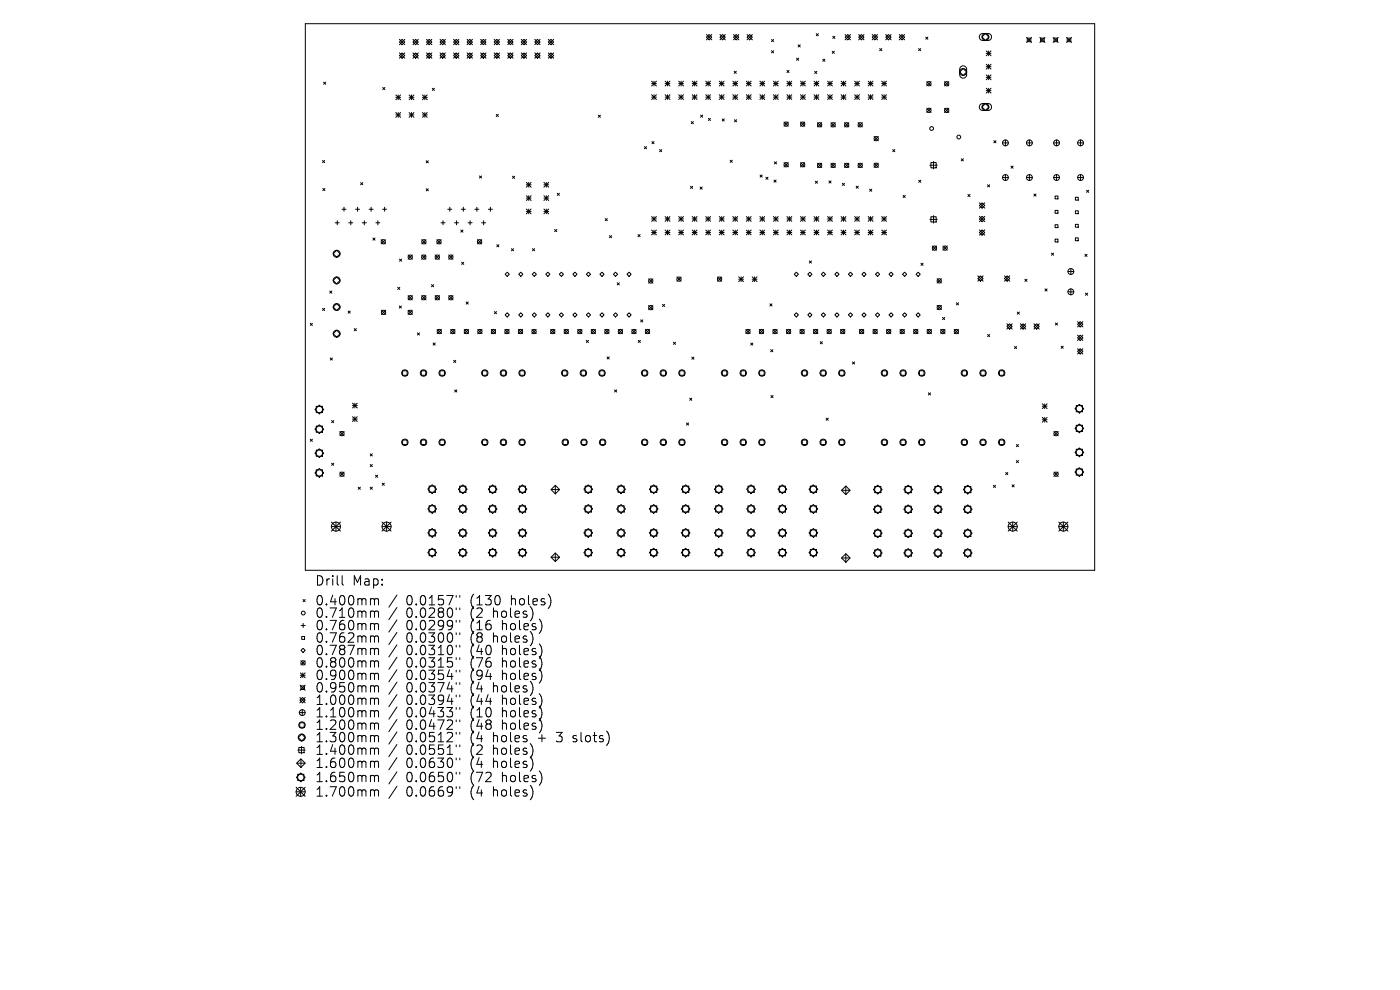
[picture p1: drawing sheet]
<svg xmlns="http://www.w3.org/2000/svg" width="297mm" height="210mm" viewBox="0 0 297 210" stroke-linecap="round" stroke-linejoin="round" font-family="sans-serif">
<defs><g id="words">
<g font-size="2.8">
<text x="66.7" y="124.5">Drill</text>
<text x="74.8" y="124.5">Map:</text>
<text x="66.7" y="128.7">0.400mm</text>
<text x="66.7" y="131.3">0.710mm</text>
<text x="86.2" y="128.7">0.0157&quot;</text>
<text x="86.2" y="131.3">0.0280&quot;</text>
<text x="99.9" y="128.7">(130</text>
<text x="99.9" y="131.3">(2</text>
<text x="104.9" y="131.3">holes)</text>
<text x="108.7" y="128.7">holes)</text>
<text x="66.7" y="134">0.760mm</text>
<text x="66.7" y="136.6">0.762mm</text>
<text x="86.2" y="134">0.0299&quot;</text>
<text x="86.2" y="136.6">0.0300&quot;</text>
<text x="99.9" y="134">(16</text>
<text x="99.9" y="136.6">(8</text>
<text x="104.9" y="136.6">holes)</text>
<text x="106.8" y="134">holes)</text>
<text x="66.7" y="139.3">0.787mm</text>
<text x="66.7" y="141.9">0.800mm</text>
<text x="86.2" y="139.3">0.0310&quot;</text>
<text x="86.2" y="141.9">0.0315&quot;</text>
<text x="99.9" y="139.3">(40</text>
<text x="99.9" y="141.9">(76</text>
<text x="106.8" y="139.3">holes)</text>
<text x="106.8" y="141.9">holes)</text>
<text x="66.7" y="144.5">0.900mm</text>
<text x="66.7" y="147.2">0.950mm</text>
<text x="66.7" y="149.8">1.000mm</text>
<text x="86.2" y="144.5">0.0354&quot;</text>
<text x="86.2" y="147.2">0.0374&quot;</text>
<text x="86.2" y="149.8">0.0394&quot;</text>
<text x="99.9" y="144.5">(94</text>
<text x="99.9" y="147.2">(4</text>
<text x="99.9" y="149.8">(44</text>
<text x="104.9" y="147.2">holes)</text>
<text x="106.8" y="144.5">holes)</text>
<text x="106.8" y="149.8">holes)</text>
<text x="66.7" y="152.5">1.100mm</text>
<text x="66.7" y="155.1">1.200mm</text>
<text x="86.2" y="152.5">0.0433&quot;</text>
<text x="86.2" y="155.1">0.0472&quot;</text>
<text x="99.9" y="152.5">(10</text>
<text x="99.9" y="155.1">(48</text>
<text x="106.8" y="152.5">holes)</text>
<text x="106.8" y="155.1">holes)</text>
<text x="66.7" y="157.7">1.300mm</text>
<text x="66.7" y="160.4">1.400mm</text>
<text x="86.2" y="157.7">0.0512&quot;</text>
<text x="86.2" y="160.4">0.0551&quot;</text>
<text x="99.9" y="157.7">(4</text>
<text x="99.9" y="160.4">(2</text>
<text x="104.9" y="157.7">holes</text>
<text x="104.9" y="160.4">holes)</text>
<text x="114.6" y="157.7">+</text>
<text x="118.8" y="157.7">3</text>
<text x="122.4" y="157.7">slots)</text>
<text x="66.7" y="163.2">1.600mm</text>
<text x="66.7" y="166.2">1.650mm</text>
<text x="86.2" y="163.2">0.0630&quot;</text>
<text x="86.2" y="166.2">0.0650&quot;</text>
<text x="99.9" y="163.2">(4</text>
<text x="99.9" y="166.2">(72</text>
<text x="104.9" y="163.2">holes)</text>
<text x="106.8" y="166.2">holes)</text>
<text x="66.7" y="169.3">1.700mm</text>
<text x="86.2" y="169.3">0.0669&quot;</text>
<text x="99.9" y="169.3">(4</text>
<text x="104.9" y="169.3">holes)</text>
</g>
</g></defs>
<g fill="none" stroke="#000" stroke-width=".21">
<path d="M64.8 5h167.4v116h-167.4zM68.7 17.4l.4 .5M69.1 17.4l-.4 .5M81.2 18.6l.5 .4M81.7 18.6l-.5 .4M84.7 8.9l.6-.6 .6 .6-.6 .6zM84.7 11.8l.6-.6 .6 .6-.6 .6zM84.7 8.3l1.2 1.2M84.7 11.2l1.2 1.2M85.9 8.3l-1.2 1.2M85.9 11.2l-1.2 1.2M87.6 8.9l.6-.6 .5 .6-.5 .6z"/>
<path d="M87.6 11.8l.6-.6 .5 .6-.5 .6zM87.6 11.2l1.1 1.2M87.6 8.3l1.1 1.2M88.7 8.3l-1.1 1.2M88.7 11.2l-1.1 1.2M90.5 8.9l.5-.6 .6 .6-.6 .6zM90.5 11.8l.5-.6 .6 .6-.6 .6zM90.5 11.2l1.1 1.2M90.5 8.3l1.1 1.2M91.6 8.3l-1.1 1.2M91.6 11.2l-1.1 1.2M91.7 18.7l.5 .5"/>
<path d="M92.2 18.7l-.5 .5M93.4 8.9l.5-.6 .6 .6-.6 .6zM93.4 11.8l.5-.6 .6 .6-.6 .6zM93.4 11.2l1.1 1.2M93.4 8.3l1.1 1.2M94.5 8.3l-1.1 1.2M94.5 11.2l-1.1 1.2M96.2 8.9l.6-.6 .6 .6-.6 .6zM96.2 11.8l.6-.6 .6 .6-.6 .6zM96.2 11.2l1.2 1.2M96.2 8.3l1.2 1.2M97.4 8.3l-1.2 1.2"/>
<path d="M97.4 11.2l-1.2 1.2M99.1 8.9l.6-.6 .5 .6-.5 .6zM99.1 11.8l.6-.6 .5 .6-.5 .6zM99.1 8.3l1.1 1.2M99.1 11.2l1.1 1.2M100.2 8.3l-1.1 1.2M100.2 11.2l-1.1 1.2M102 8.9l.5-.6 .6 .6-.6 .6zM102 11.8l.5-.6 .6 .6-.6 .6zM102 11.2l1.1 1.2M102 8.3l1.1 1.2M103.1 8.3l-1.1 1.2"/>
<path d="M103.1 11.2l-1.1 1.2M104.8 8.9l.6-.6 .6 .6-.6 .6zM104.8 11.8l.6-.6 .6 .6-.6 .6zM104.8 11.2l1.2 1.2M104.8 8.3l1.2 1.2M106 8.3l-1.2 1.2M106 11.2l-1.2 1.2M107.7 8.9l.6-.6 .5 .6-.5 .6zM107.7 11.8l.6-.6 .5 .6-.5 .6zM107.7 11.2l1.1 1.2M107.7 8.3l1.1 1.2M108.8 8.3l-1.1 1.2"/>
<path d="M108.8 11.2l-1.1 1.2M110.6 8.9l.5-.6 .6 .6-.6 .6zM110.6 11.8l.5-.6 .6 .6-.6 .6zM110.6 8.3l1.1 1.2M110.6 11.2l1.1 1.2M111.7 8.3l-1.1 1.2M111.7 11.2l-1.1 1.2M113.5 8.9l.5-.6 .6 .6-.6 .6zM113.5 11.8l.5-.6 .6 .6-.6 .6zM113.5 11.2l1.1 1.2M113.5 8.3l1.1 1.2M114.6 8.3l-1.1 1.2"/>
<path d="M114.6 11.2l-1.1 1.2M116.3 8.9l.6-.6 .6 .6-.6 .6zM116.3 11.8l.6-.6 .6 .6-.6 .6zM116.3 11.2l1.2 1.2M116.3 8.3l1.2 1.2M117.5 8.3l-1.2 1.2M117.5 11.2l-1.2 1.2M138.2 17.2l1.1 1M138.2 17.7h1.1M138.7 17.2v1M139.3 17.2l-1.1 1M141.1 17.7h1"/>
<path d="M141.1 17.2l1 1M141.6 17.2v1M142.1 17.2l-1 1M144 17.7h1M144 17.2l1 1M144.5 17.2v1M145 17.2l-1 1M146.9 17.7h1M146.9 17.2l1 1M147.4 17.2v1M147.9 17.2l-1 1M149.7 17.2l1 1"/>
<path d="M149.7 17.7h1M149.9 7.9l.5-.6 .6 .6-.6 .6zM149.9 7.3l1.1 1.2M150.2 17.2v1M150.7 17.2l-1 1M151 7.3l-1.1 1.2M152.6 17.7h1M152.6 17.2l1 1M152.7 7.9l.6-.6 .6 .6-.6 .6zM152.7 7.3l1.2 1.2M153.1 17.2v1M153.6 17.2l-1 1"/>
<path d="M153.9 7.3l-1.2 1.2M155.5 17.7h1M155.5 17.2l1 1M155.6 7.9l.6-.6 .5 .6-.5 .6zM155.6 7.3l1.1 1.2M155.8 15.1l.4 .5M156 17.2v1M156.2 15.1l-.4 .5M156.5 17.2l-1 1M156.7 7.3l-1.1 1.2M158.3 17.7h1.1M158.3 17.2l1.1 1"/>
<path d="M158.5 7.9l.5-.6 .6 .6-.6 .6zM158.5 7.3l1.1 1.2M158.8 17.2v1M159.4 17.2l-1.1 1M159.6 7.3l-1.1 1.2M161.2 17.7h1M161.2 17.2l1 1M161.7 17.2v1M162.2 17.2l-1 1M163.7 8.4l.4 .4M163.7 10.8l.4 .4M164.1 17.7h1"/>
<path d="M164.1 17.2l1 1M164.1 8.4l-.4 .4M164.1 10.8l-.4 .4M164.6 17.2v1M165.1 17.2l-1 1M166.9 14.9l.5 .5M167 17.7h1M167 17.2l1 1M167.4 14.9l-.5 .5M167.5 17.2v1M168 17.2l-1 1M169 12.3l.4 .5"/>
<path d="M169.3 9.5l.5 .5M169.4 12.3l-.4 .5M169.8 9.5l-.5 .5M169.8 17.7h1M169.8 17.2l1 1M170.3 17.2v1M170.8 17.2l-1 1M172.7 17.7h1M172.7 17.2l1 1M172.8 15.1l.5 .5M173.2 7.1l.4 .5M173.2 17.2v1"/>
<path d="M173.3 15.1l-.5 .5M173.6 7.1l-.4 .5M173.7 17.2l-1 1M174.5 12.6l.5 .4M175 12.6l-.5 .4M175.6 17.7h1M175.6 17.2l1 1M176.1 17.2v1M176.6 10.9l.4 .4M176.6 17.2l-1 1M176.7 7.7l.4 .5M177 10.9l-.4 .4"/>
<path d="M177.1 7.7l-.4 .5M178.4 17.7h1.1M178.4 17.2l1.1 1M178.9 17.2v1M179.3 7.9l.6-.6 .5 .6-.5 .6zM179.3 7.3l1.1 1.2M179.5 17.2l-1.1 1M180.4 7.3l-1.1 1.2M181.3 17.7h1M181.3 17.2l1 1M181.8 17.2v1M182.2 7.9l.5-.6 .6 .6-.6 .6z"/>
<path d="M182.2 7.3l1.1 1.2M182.3 17.2l-1 1M183.3 7.3l-1.1 1.2M184.2 17.7h1M184.2 17.2l1 1M184.7 17.2v1M185 7.9l.6-.6 .6 .6-.6 .6zM185 7.3l1.2 1.2M185.2 17.2l-1 1M186.2 7.3l-1.2 1.2M186.6 10.3l.5 .5M187.1 17.7h1"/>
<path d="M187.1 17.2l1 1M187.1 10.3l-.5 .5M187.6 17.2v1M187.9 7.9l.6-.6 .5 .6-.5 .6zM187.9 7.3l1.1 1.2M188.1 17.2l-1 1M189 7.3l-1.1 1.2M190.8 7.9l.5-.6 .6 .6-.6 .6zM190.8 7.3l1.1 1.2M191.9 7.3l-1.1 1.2M194.9 10.3l.4 .5M195.3 10.3l-.4 .5"/>
<path d="M196.4 7.9l.4 .4M196.6 17.3l.9 .9M196.8 7.9l-.4 .4M197.5 17.3l-.9 .9M200.4 17.3l.9 .9M201.3 17.3l-.9 .9M203.8 14.2a.73 .73 0 0 1 .8-.2 .73 .73 0 0 1 .5 .7v1.1a.73 .73 0 0 1-.8 .8 .73 .73 0 0 1-.7-.8v-1.2zM204.3 14.5l.8 .8-.8 .7-.7-.7zM208 7.3l.4-.2h1.2a.73 .73 0 0 1 .8 .7 .73 .73 0 0 1-.8 .8h-1.1a.73 .73 0 0 1-.7-.5 .73 .73 0 0 1 .2-.8zM208.3 7.8l.8-.7 .7 .7-.7 .8zM209.2 10.8l1 1M209.2 11.3h1"/>
<path d="M209.2 13.6l1 1.1M209.2 14.1h1M209.2 15.9l1 1M209.2 16.4h1M209.2 18.7l1 1M209.2 19.2h1M209.7 10.8v1M209.7 13.6v1.1M209.7 15.9v1M209.7 18.7v1M210.2 18.7l-1 1M210.2 10.8l-1 1"/>
<path d="M210.2 13.6l-1 1.1M210.2 15.9l-1 1M217.8 7.9l1 1.1M217.9 8.1h.8v.7h-.8zM218.8 7.9l-1 1.1M220.6 7.9l1.1 1.1M220.8 8.1h.7v.7h-.7zM221.7 7.9l-1.1 1.1M223.4 7.9l1.1 1.1M223.6 8.1h.7v.7h-.7zM224.5 7.9l-1.1 1.1M226.2 7.9l1.1 1.1"/>
<path d="M226.4 8.1h.8v.7h-.8zM227.3 7.9l-1.1 1.1M68.4 34l.5 .5M68.5 40l.4 .4M68.9 34l-.5 .5M68.9 40l-.4 .4M76.5 38.7l.5 .5M77 38.7l-.5 .5M84 20.1l1 1.1M84 20.6h1M84 23.9l1 1M84 24.4h1"/>
<path d="M84.5 20.1v1.1M84.5 23.9v1M85 20.1l-1 1.1M85 23.9l-1 1M86.8 20.6h1M86.8 24.4h1M86.8 20.1l1 1.1M86.8 23.9l1 1M87.3 20.1v1.1M87.3 23.9v1M87.8 20.1l-1 1.1M87.8 23.9l-1 1"/>
<path d="M89.6 20.6h1M89.6 24.4h1M89.6 20.1l1 1.1M89.6 23.9l1 1M90.1 20.1v1.1M90.1 23.9v1M90.4 34.1l.5 .5M90.6 20.1l-1 1.1M90.6 23.9l-1 1M90.9 34.1l-.5 .5M101.7 37.3l.5 .5M102.2 37.3l-.5 .5"/>
<path d="M105.3 24.3l.4 .4M105.7 24.3l-.4 .4M108.7 37.4l.5 .4M109.2 37.4l-.5 .4M111.7 38.7l1 1M111.7 39.2h1M112.2 38.7v1M112.7 38.7l-1 1M115.4 39.2h1M115.4 38.7l1 1M115.9 38.7v1M116.4 38.7l-1 1"/>
<path d="M126.9 24.4l.5 .5M127.4 24.4l-.5 .5M136.7 31.1l.5 .5M137.2 31.1l-.5 .5M138.2 20.1l1.1 1M138.2 20.6h1.1M138.3 30l.5 .5M138.7 20.1v1M138.8 30l-.5 .5M139.3 20.1l-1.1 1M139.9 31.7l.5 .5M140.4 31.7l-.5 .5"/>
<path d="M141.1 20.6h1M141.1 20.1l1 1M141.6 20.1v1M142.1 20.1l-1 1M144 20.6h1M144 20.1l1 1M144.5 20.1v1M145 20.1l-1 1M146.5 39.5l.4 .5M146.7 25.8l.4 .4M146.9 20.6h1M146.9 20.1l1 1"/>
<path d="M146.9 39.5l-.4 .5M147.1 25.8l-.4 .4M147.4 20.1v1M147.9 20.1l-1 1M148.5 39.7l.5 .4M148.6 24.4l.5 .5M149 39.7l-.5 .4M149.1 24.4l-.5 .5M149.7 20.6h1M149.7 20.1l1 1M150.2 20.1v1M150.3 25.1l.4 .5"/>
<path d="M150.7 25.1l-.4 .5M150.7 20.1l-1 1M152.6 20.1l1 1M152.6 20.6h1M153.1 20.1v1M153.2 25.2l.5 .5M153.6 20.1l-1 1M153.7 25.2l-.5 .5M154.9 34l.5 .4M155.4 34l-.5 .4M155.5 20.6h1M155.5 20.1l1 1"/>
<path d="M155.8 25.4l.5 .4M156 20.1v1M156.3 25.4l-.5 .4M156.5 20.1l-1 1M158.3 20.6h1.1M158.3 20.1l1.1 1M158.8 20.1v1M159.4 20.1l-1.1 1M161.2 20.6h1M161.2 20.1l1 1M161.2 37.1l.5 .5M161.7 37.1l-.5 .5"/>
<path d="M161.7 20.1v1M162.2 20.1l-1 1M162.5 37.6l.4 .4M162.9 37.6l-.4 .4M164.1 20.6h1M164.1 20.1l1 1M164.2 38.2l.4 .4M164.3 34.3l.4 .5M164.6 20.1v1M164.6 38.2l-.4 .4M164.7 34.3l-.4 .5M165.1 20.1l-1 1"/>
<path d="M166.3 25.9l.9 .9M166.3 34.5l.9 .9M167 20.6h1M167 20.1l1 1M167.2 25.9l-.9 .9M167.2 34.5l-.9 .9M167.5 20.1v1M168 20.1l-1 1M169.8 20.6h1M169.8 20.1l1 1M169.8 25.9l.9 .9M169.8 34.5l.9 .9"/>
<path d="M170.3 20.1v1M170.7 25.9l-.9 .9M170.7 34.5l-.9 .9M170.8 20.1l-1 1M172.7 20.6h1M172.7 20.1l1 1M173 38.4l.4 .5M173.2 20.1v1M173.4 26l.9 .9M173.4 34.6l.9 .9M173.4 38.4l-.4 .5M173.7 20.1l-1 1"/>
<path d="M174.3 26l-.9 .9M174.3 34.6l-.9 .9M175.6 20.6h1M175.6 20.1l1 1M175.9 38.4l.4 .4M176.1 20.1v1M176.3 26l.9 .9M176.3 34.6l.9 .9M176.3 38.4l-.4 .4M176.6 20.1l-1 1M177.2 34.6l-.9 .9M177.2 26l-.9 .9"/>
<path d="M178.4 20.6h1.1M178.4 20.1l1.1 1M178.7 38.9l.5 .4M178.9 20.1v1M179.2 38.9l-.5 .4M179.2 26l.9 .9M179.2 34.6l.9 .9M179.5 20.1l-1.1 1M180.1 34.6l-.9 .9M180.1 26l-.9 .9M181.3 20.6h1M181.3 20.1l1 1"/>
<path d="M181.6 39.5l.5 .4M181.8 20.1v1M182 26l.9 .9M182 34.6l.9 .9M182.1 39.5l-.5 .4M182.3 20.1l-1 1M182.9 26l-.9 .9M182.9 34.6l-.9 .9M184.2 20.6h1M184.2 20.1l1 1M184.7 20.1v1M185.2 20.1l-1 1"/>
<path d="M185.4 29l.9 .9M185.4 34.6l.9 .9M186.3 29l-.9 .9M186.3 34.6l-.9 .9M187.1 20.6h1M187.1 20.1l1 1M187.6 20.1v1M188.1 20.1l-1 1M189.4 31.7l.4 .5M189.8 31.7l-.4 .5M194.9 38.2l.5 .5M195.4 38.2l-.5 .5"/>
<path d="M196.6 23l.9 .9M197.3 35.1h1.5M197.5 34.5h1.1v1.1h-1.1zM197.5 23l-.9 .9M198 34.3v1.5M200.4 23l.9 .9M201.3 23l-.9 .9M203.9 33.7l.5 .4M204.4 33.7l-.5 .4M208 22.2l.4-.2h1.2a.73 .73 0 0 1 .8 .7 .73 .73 0 0 1-.8 .7h-1.1a.73 .73 0 0 1-.7-.4 .73 .73 0 0 1 .2-.8zM208.3 22.7l.8-.7 .7 .7-.7 .7zM209.5 39.2l.4 .5"/>
<path d="M209.9 39.2l-.4 .5M210.8 29.8l.5 .5M211.3 29.8l-.5 .5M212.7 30.3h1.2M212.7 37.7h1.2M213.3 29.7v1.2M213.3 37v1.3M214.5 35.2l.4 .5M214.9 35.2l-.4 .5M217.8 30.3h1.2M217.8 37.7h1.2M218.4 29.7v1.2"/>
<path d="M218.4 37v1.3M223.5 30.3h1.3M223.5 37.7h1.3M224.1 29.7v1.2M224.1 37v1.3M228.6 30.3h1.3M228.6 37.7h1.3M229.2 29.7v1.2M229.2 37v1.3M70.7 53.8l.7-.7 .8 .7-.8 .8zM70.7 59.5l.7-.8 .8 .8-.8 .7zM71.1 47.3h.9"/>
<path d="M71.5 46.8v.9M72.6 44.4h.8M73 44v.8M74 47.3h.8M74.4 46.8v.9M75.4 44.4h.9M75.9 44v.8M76.9 47.3h.8M77.3 46.8v.9M78.3 44.4h.9M78.7 44v.8M79.1 50.5l.5 .4"/>
<path d="M79.6 50.5l-.5 .4M79.7 47.3h.9M80.2 46.8v.9M80.9 50.8l.9 .9M81.2 44.4h.8M81.6 44v.8M81.8 50.8l-.9 .9M84.8 55l.4 .4M85.2 55l-.4 .4M86.6 54.1l.9 .9M87.5 54.1l-.9 .9M89.5 54.1l.9 .9"/>
<path d="M89.5 50.8l.9 .9M90.4 54.1l-.9 .9M90.4 50.8l-.9 .9M90.4 40l.5 .5M90.9 40l-.5 .5M92.3 54.1l.9 .9M92.7 50.8l.9 .9M93.2 54.1l-.9 .9M93.6 47.3h.8M93.6 50.8l-.9 .9M94 46.8v.9M95 44.4h.8"/>
<path d="M95.2 54.1l.9 .9M95.4 44v.8M96.1 54.1l-.9 .9M96.4 47.3h.9M96.9 46.8v.9M97.8 48.8l.4 .4M97.9 44.4h.8M97.9 55.6l.5 .5M98.2 48.8l-.4 .4M98.3 44v.8M98.4 55.6l-.5 .5M99.3 47.3h.9"/>
<path d="M99.7 46.8v.9M100.7 44.4h.9M101.2 44v.8M101.3 50.8l.9 .9M102.2 47.3h.8M102.2 50.8l-.9 .9M102.6 46.8v.9M103.6 44.4h.9M104 44v.8M105.4 51.9l.4 .5M105.8 51.9l-.4 .5M107.2 58.2l.4-.5 .5 .5-.5 .4z"/>
<path d="M108.5 52.8l.5 .4M109 52.8l-.5 .4M110.5 57.7l.4 .5-.4 .4-.5-.4zM111.7 41.5l1 1M111.7 42h1M111.7 44.3l1 1.1M111.7 44.9h1M112.2 41.5v1M112.2 44.3v1.1M112.7 41.5l-1 1M112.7 44.3l-1 1.1M113 52.8l.4 .4"/>
<path d="M113.4 57.7l.4 .5-.4 .4-.5-.4zM113.4 52.8l-.4 .4M115.4 42h1M115.4 44.9h1M115.4 41.5l1 1M115.4 44.3l1 1.1M115.8 58.2l.4-.5 .5 .5-.5 .4zM115.9 41.5v1M115.9 44.3v1.1M116.4 41.5l-1 1M116.4 44.3l-1 1.1M117.7 48.7l.4 .4"/>
<path d="M118.1 48.7l-.4 .4M118.2 41l.5 .4M118.7 41l-.5 .4M119.1 57.7l.4 .5-.4 .4-.5-.4zM121.5 58.2l.5-.5 .4 .5-.4 .4zM124.8 57.7l.5 .5-.5 .4-.4-.4zM127.7 57.7l.5 .5-.5 .4-.4-.4zM128.4 46.4l.4 .4M128.8 46.4l-.4 .4M129.3 50l.5 .4M129.8 50l-.5 .4M130.1 58.2l.5-.5 .4 .5-.4 .4z"/>
<path d="M130.9 60l.5 .4M131.4 60l-.5 .4M133.5 57.7l.4 .5-.4 .4-.5-.4zM135.3 49.8l.5 .4M135.8 49.8l-.5 .4M137.6 59.2l.9 .9M138.2 45.9l1.1 1.1M138.2 46.4h1.1M138.2 48.8l1.1 1M138.2 49.3h1.1M138.5 59.2l-.9 .9M138.7 45.9v1.1"/>
<path d="M138.7 48.8v1M139.3 45.9l-1.1 1.1M139.3 48.8l-1.1 1M141.1 48.8l1 1M141.1 46.4h1M141.1 49.3h1M141.1 45.9l1 1.1M141.6 45.9v1.1M141.6 48.8v1M142.1 45.9l-1 1.1M142.1 48.8l-1 1M143.6 58.8l.9 .9"/>
<path d="M144 46.4h1M144 49.3h1M144 48.8l1 1M144 45.9l1 1.1M144.5 45.9v1.1M144.5 48.8v1M144.5 58.8l-.9 .9M145 45.9l-1 1.1M145 48.8l-1 1M146.9 46.4h1M146.9 49.3h1M146.9 48.8l1 1"/>
<path d="M146.9 45.9l1 1.1M147.4 45.9v1.1M147.4 48.8v1M147.9 48.8l-1 1M147.9 45.9l-1 1.1M149.7 46.4h1M149.7 49.3h1M149.7 48.8l1 1M149.7 45.9l1 1.1M150.2 45.9v1.1M150.2 48.8v1M150.7 45.9l-1 1.1"/>
<path d="M150.7 48.8l-1 1M152.2 58.8l.9 .9M152.6 46.4h1M152.6 49.3h1M152.6 48.8l1 1M152.6 45.9l1 1.1M153.1 45.9v1.1M153.1 48.8v1M153.1 58.8l-.9 .9M153.6 45.9l-1 1.1M153.6 48.8l-1 1M155.5 46.4h1"/>
<path d="M155.5 49.3h1M155.5 48.8l1 1M155.5 45.9l1 1.1M156 45.9v1.1M156 48.8v1M156.5 48.8l-1 1M156.5 45.9l-1 1.1M156.7 58.7l1 1M156.7 59.2h1M157.2 58.7v1M157.7 58.7l-1 1M158.3 45.9l1.1 1.1"/>
<path d="M158.3 46.4h1.1M158.3 49.3h1.1M158.3 48.8l1.1 1M158.8 45.9v1.1M158.8 48.8v1M159.4 45.9l-1.1 1.1M159.4 48.8l-1.1 1M159.6 59.2h1M159.6 58.7l1 1M160.1 58.7v1M160.6 58.7l-1 1M161.2 48.8l1 1"/>
<path d="M161.2 45.9l1 1.1M161.2 46.4h1M161.2 49.3h1M161.7 45.9v1.1M161.7 48.8v1M162.2 45.9l-1 1.1M162.2 48.8l-1 1M164.1 48.8l1 1M164.1 45.9l1 1.1M164.1 46.4h1M164.1 49.3h1M164.6 45.9v1.1"/>
<path d="M164.6 48.8v1M165.1 45.9l-1 1.1M165.1 48.8l-1 1M167 45.9l1 1.1M167 48.8l1 1M167 46.4h1M167 49.3h1M167.5 45.9v1.1M167.5 48.8v1M168 45.9l-1 1.1M168 48.8l-1 1M168.5 58.2l.4-.5 .5 .5-.5 .4z"/>
<path d="M169.8 48.8l1 1M169.8 45.9l1 1.1M169.8 46.4h1M169.8 49.3h1M170.3 45.9v1.1M170.3 48.8v1M170.8 45.9l-1 1.1M170.8 48.8l-1 1M171.7 55.4l.4 .4M171.8 57.7l.5 .5-.5 .4-.4-.4zM172.1 55.4l-.4 .4M172.7 48.8l1 1"/>
<path d="M172.7 45.9l1 1.1M172.7 46.4h1M172.7 49.3h1M173.2 45.9v1.1M173.2 48.8v1M173.7 45.9l-1 1.1M173.7 48.8l-1 1M174.2 58.2l.5-.5 .4 .5-.4 .4zM175.6 48.8l1 1M175.6 45.9l1 1.1M175.6 46.4h1M175.6 49.3h1"/>
<path d="M176.1 45.9v1.1M176.1 48.8v1M176.6 45.9l-1 1.1M176.6 48.8l-1 1M177.1 58.2l.5-.5 .4 .5-.4 .4zM178.4 48.8l1.1 1M178.4 45.9l1.1 1.1M178.4 46.4h1.1M178.4 49.3h1.1M178.9 45.9v1.1M178.9 48.8v1M179.5 45.9l-1.1 1.1"/>
<path d="M179.5 48.8l-1.1 1M180 58.2l.4-.5 .5 .5-.5 .4zM181.3 48.8l1 1M181.3 46.4h1M181.3 49.3h1M181.3 45.9l1 1.1M181.8 45.9v1.1M181.8 48.8v1M182.3 45.9l-1 1.1M182.3 48.8l-1 1M183.3 57.7l.4 .5-.4 .4-.5-.4zM184.2 46.4h1"/>
<path d="M184.2 49.3h1M184.2 48.8l1 1M184.2 45.9l1 1.1M184.5 40.1l.4 .5M184.7 45.9v1.1M184.7 48.8v1M184.9 40.1l-.4 .5M185.2 45.9l-1 1.1M185.2 48.8l-1 1M185.7 58.2l.5-.5 .4 .5-.4 .4zM187.1 46.4h1M187.1 49.3h1"/>
<path d="M187.1 48.8l1 1M187.1 45.9l1 1.1M187.6 45.9v1.1M187.6 48.8v1M188.1 45.9l-1 1.1M188.1 48.8l-1 1M188.6 58.2l.4-.5 .5 .5-.5 .4zM191.6 41.4l.4 .5M191.9 57.7l.5 .5-.5 .4-.4-.4zM192 41.4l-.4 .5M194.3 58.2l.5-.5 .4 .5-.4 .4zM195.4 55.8l.4 .5"/>
<path d="M195.8 55.8l-.4 .5M197.3 46.5h1.5M197.5 46h1.1v1.1h-1.1zM197.8 52.2l.9 .9M198 45.7v1.6M198.7 52.2l-.9 .9M198.8 59.1l.9 .9M199.7 59.1l-.9 .9M200.1 52.2l.9 .9M201 52.2l-.9 .9M205.3 41.2l.5 .5M205.8 41.2l-.5 .5"/>
<path d="M207.4 59.1l.6-.6 .6 .6-.6 .5zM207.4 58.5l1.2 1.1M207.8 43.6l.5-.6 .6 .6-.6 .6zM207.8 46.5l.5-.6 .6 .6-.6 .5zM207.8 49.3l.5-.5 .6 .5-.6 .6zM207.8 43l1.1 1.2M207.8 45.9l1.1 1.1M207.8 48.8l1.1 1.1M208.6 58.5l-1.2 1.1M208.9 43l-1.1 1.2M208.9 45.9l-1.1 1.1M208.9 48.8l-1.1 1.1"/>
<path d="M213.1 59.1l.6-.6 .5 .6-.5 .5zM213.1 58.5l1.1 1.1M214.2 58.5l-1.1 1.1M217.4 59.2l.5 .5M217.9 59.2l-.5 .5M219.3 41.2l.5 .4M219.8 41.2l-.5 .4M223.1 53.7l.4 .4M223.5 53.7l-.4 .4M223.8 41.6h.6v.6h-.6zM223.8 44.6h.6v.6h-.6zM223.8 47.7h.6v.6h-.6z"/>
<path d="M223.8 50.7h.6v.6h-.6zM226.6 57.6h1.2M227.2 57v1.2M228.1 41.8h.6v.7h-.6zM228.1 44.7h.6v.6h-.6zM228.1 47.6h.6v.6h-.6zM228.1 50.5h.6v.6h-.6zM230.2 53.9l.4 .5M230.5 40.4l.5 .4M230.6 53.9l-.4 .5M231 40.4l-.5 .4M65.8 68.6l.5 .4"/>
<path d="M66.3 68.6l-.5 .4M68.4 65.4l.5 .5M68.9 65.4l-.5 .5M70 61.7l.4 .5M70.1 75.9l.4 .5M70.4 61.7l-.4 .5M70.5 75.9l-.4 .5M71.4 64.4l.8 .7-.8 .8-.7-.8zM71.4 70.1l.8 .7-.8 .7-.7-.7zM73.9 66l.4 .4M74.3 66l-.4 .4M75.2 69.7l.4 .5"/>
<path d="M75.6 69.7l-.4 .5M80.9 65.8l.9 .9M81.8 65.8l-.9 .9M84.4 60.9l.4 .5M84.7 64.9l.5 .5M84.8 60.9l-.4 .5M85.2 64.9l-.5 .5M85.4 78.7h1v.9h-1zM86.6 65.8l.9 .9M86.6 62.7l.9 .9M87.5 65.8l-.9 .9M87.5 62.7l-.9 .9"/>
<path d="M88.5 70.6l.5 .5M89 70.6l-.5 .5M89.4 78.7h.9v.9h-.9zM89.5 62.7l.9 .9M90.4 62.7l-.9 .9M91.5 60.4l.5 .4M91.9 72.8l.4 .4M92 60.4l-.5 .4M92.3 62.7l.9 .9M92.3 72.8l-.4 .4M92.7 69.9l.9 .9M93.2 62.7l-.9 .9"/>
<path d="M93.3 78.7h1v.9h-1zM93.6 69.9l-.9 .9M95.2 62.7l.9 .9M95.6 69.9l.9 .9M96.1 62.7l-.9 .9M96.2 76.4l.5 .5M96.5 69.9l-.9 .9M96.7 76.4l-.5 .5M98.5 69.9l.9 .9M98.9 64.1l.4 .4M99.3 64.1l-.4 .4M99.4 69.9l-.9 .9"/>
<path d="M101.4 69.9l.9 .9M102.3 69.9l-.9 .9M102.4 78.7h.9v.9h-.9zM104.2 69.9l.9 .9M104.9 66.1l.4 .4M105.1 69.9l-.9 .9M105.3 66.1l-.4 .4M106.3 78.7h1v.9h-1zM107.1 69.9l.9 .9M107.2 66.8l.4-.4 .5 .4-.5 .4zM108 69.9l-.9 .9M110 69.9l.9 .9"/>
<path d="M110.3 78.7h.9v.9h-.9zM110.5 66.4l.4 .4-.4 .4-.5-.4zM110.9 69.9l-.9 .9M112.8 69.9l.9 .9M113.4 66.4l.4 .4-.4 .4-.5-.4zM113.7 69.9l-.9 .9M115.8 66.8l.4-.4 .5 .4-.5 .4zM116.8 69.9l.9 .9M117.7 69.9l-.9 .9M119.1 66.4l.4 .4-.4 .4-.5-.4zM119.3 78.7h1v.9h-1zM119.7 69.9l.9 .9"/>
<path d="M120.6 69.9l-.9 .9M121.5 66.8l.5-.4 .4 .4-.4 .4zM122.6 69.9l.9 .9M123.3 78.7h.9v.9h-.9zM123.5 69.9l-.9 .9M124.4 72.2l.4 .5M124.8 72.2l-.4 .5M124.8 66.4l.5 .4-.5 .4-.4-.4zM125.4 69.9l.9 .9M126.3 69.9l-.9 .9M127.2 78.7h1v.9h-1zM127.7 66.4l.5 .4-.5 .4-.4-.4z"/>
<path d="M128.3 69.9l.9 .9M128.8 75.7l.4 .5M129.2 69.9l-.9 .9M129.2 75.7l-.4 .5M130.1 66.8l.5-.4 .4 .4-.4 .4zM131.2 69.9l.9 .9M132.1 69.9l-.9 .9M133.5 66.4l.4 .4-.4 .4-.5-.4zM134 69.9l.9 .9M134.9 69.9l-.9 .9M135.4 72.2l.5 .5M135.9 72.2l-.5 .5"/>
<path d="M135.9 67.8l.5 .5M136.3 78.7h.9v.9h-.9zM136.4 67.8l-.5 .5M136.9 69.9l.9 .9M137.6 64.8l.9 .9M137.8 69.9l-.9 .9M138.5 64.8l-.9 .9M140.2 78.7h1v.9h-1zM140.5 64.6l.5 .4M141 64.6l-.5 .4M142.9 72.6l.4 .4M143.3 72.6l-.4 .4"/>
<path d="M144.2 78.7h1v.9h-1zM146.8 75.8l.4 .4M147.2 75.8l-.4 .4M153.2 78.7h1v.9h-1zM157.2 78.7h1v.9h-1zM158.2 69.9l.9 .9M159.1 69.9l-.9 .9M159.3 72.8l.4 .4M159.7 72.8l-.4 .4M161.1 69.9l.9 .9M161.2 78.7h.9v.9h-.9zM162 69.9l-.9 .9"/>
<path d="M163.3 64.5l.5 .4M163.5 74.2l.4 .4M163.8 64.5l-.5 .4M163.9 74.2l-.4 .4M164 69.9l.9 .9M164.9 69.9l-.9 .9M166.8 69.9l.9 .9M167.7 69.9l-.9 .9M168.5 66.8l.4-.4 .5 .4-.5 .4zM169.7 69.9l.9 .9M170.2 78.7h1v.9h-1zM170.6 69.9l-.9 .9"/>
<path d="M171.8 66.4l.5 .4-.5 .4-.4-.4zM172.6 69.9l.9 .9M173.5 69.9l-.9 .9M174 72.5l.5 .4M174.2 78.7h.9v.9h-.9zM174.2 66.8l.5-.4 .4 .4-.4 .4zM174.5 72.5l-.5 .4M175.5 69.9l.9 .9M176.4 69.9l-.9 .9M177.1 66.8l.5-.4 .4 .4-.4 .4zM178.1 78.7h1v.9h-1zM178.3 69.9l.9 .9"/>
<path d="M179.2 69.9l-.9 .9M180 66.8l.4-.4 .5 .4-.5 .4zM180.9 76.8l.4 .4M181.3 76.8l-.4 .4M182.3 69.9l.9 .9M183.2 69.9l-.9 .9M183.3 66.4l.4 .4-.4 .4-.5-.4zM185.2 69.9l.9 .9M185.7 66.8l.5-.4 .4 .4-.4 .4zM186.1 69.9l-.9 .9M187.2 78.7h.9v.9h-.9zM188.1 69.9l.9 .9"/>
<path d="M188.6 66.8l.4-.4 .5 .4-.5 .4zM189 69.9l-.9 .9M190.9 69.9l1 .9M191.1 78.7h1v.9h-1zM191.9 69.9l-1 .9M191.9 66.4l.5 .4-.5 .4-.4-.4zM193.8 69.9l.9 .9M194.3 66.8l.5-.4 .4 .4-.4 .4zM194.7 69.9l-.9 .9M195.1 78.7h.9v.9h-.9zM196.7 69.9l.9 .9M197.6 69.9l-.9 .9"/>
<path d="M198.8 64.8l.9 .9M199.6 69.9l.9 .9M199.7 64.8l-.9 .9M200 67.3l.4 .5M200.4 67.3l-.4 .5M200.5 69.9l-.9 .9M202.4 69.9l.9 .9M202.9 64.2l.4 .5M203.3 69.9l-.9 .9M203.3 64.2l-.4 .5M204.1 78.7h1v.9h-1zM208.1 78.7h.9v.9h-.9z"/>
<path d="M209.5 71l.5 .4M210 71l-.5 .4M212 78.7h1v.9h-1zM213.6 69.2l.6-.5 .5 .5-.5 .6zM213.6 68.7l1.1 1.1M214.7 68.7l-1.1 1.1M215.2 73.5l.5 .5M215.7 73.5l-.5 .5M215.8 66.2l.5 .4M216.3 66.2l-.5 .4M216.5 68.7l1.1 1.1M217 68.7l.6 .5-.6 .6-.5-.6z"/>
<path d="M217.6 68.7l-1.1 1.1M219.3 68.7l1.2 1.1M219.9 68.7l.6 .5-.6 .6-.6-.6zM220.5 68.7l-1.2 1.1M221.7 61.3l.4 .4M222.1 61.3l-.4 .4M223.9 68.5l.4 .5M224.3 68.5l-.4 .5M225.1 73.4l.5 .5M225.6 73.4l-.5 .5M226.6 61.9h1.2M227.2 61.3v1.2"/>
<path d="M228.6 68.2l1.1 1.2M228.6 74l1.1 1.1M228.6 71.1l1.1 1.1M229.2 68.2l.5 .6-.5 .6-.6-.6zM229.2 71.1l.5 .6-.5 .5-.6-.5zM229.2 74l.5 .5-.5 .6-.6-.6zM229.7 68.2l-1.1 1.2M229.7 71.1l-1.1 1.1M229.7 74l-1.1 1.1M230.3 62.2l.4 .4M230.7 62.2l-.4 .4M65.8 93.2l.5 .4"/>
<path d="M66.3 93.2l-.5 .4M66.8 86.9l.9-1 1 1-1 .9zM66.8 91l.9-.9 1 .9-1 1zM66.8 96.1l.9-.9 1 .9-1 1zM67.1 86.2h1.3v1.3h-1.3zM67.1 90.4h1.3v1.3h-1.3zM67.1 95.5h1.3v1.3h-1.3zM67.1 99.7h1.3v1.3h-1.3zM70.3 89.2l.5 .5M70.3 98.3l.5 .4M70.8 89.2l-.5 .5M70.8 98.3l-.5 .4"/>
<path d="M72.1 91.5l.9 .9M73 91.5l-.9 .9M74.8 85.5l1 1M74.8 86h1M74.8 88.4l1 1M74.8 88.9h1M75.3 85.5v1M75.3 88.4v1M75.8 85.5l-1 1M75.8 88.4l-1 1M78.5 96.3l.5 .4M78.5 98.5l.5 .5"/>
<path d="M79 96.3l-.5 .4M79 98.5l-.5 .5M85.4 93.3h1v1h-1zM89.4 93.3h.9v1h-.9zM93.3 93.3h1v1h-1zM96.5 82.7l.4 .5M96.9 82.7l-.4 .5M102.4 93.3h.9v1h-.9zM106.3 93.3h1v1h-1zM110.3 93.3h.9v1h-.9zM119.5 93.3h.9v1h-.9zM123.4 93.3h1v1h-1z"/>
<path d="M127.4 93.3h.9v1h-.9zM130.4 82.7l.4 .5M130.8 82.7l-.4 .5M136.3 93.3h.9v1h-.9zM140.2 93.3h1v1h-1zM144.2 93.3h1v1h-1zM145.6 89.7l.5 .5M146.1 89.7l-.5 .5M146.3 84.5l.5 .4M146.8 84.5l-.5 .4M153.2 93.3h1v1h-1zM157.2 93.3h1v1h-1z"/>
<path d="M161.2 93.3h.9v1h-.9zM163.6 83.9l.4 .5M164 83.9l-.4 .5M170.2 93.3h1v1h-1zM174.2 93.3h.9v1h-.9zM175.3 88.7l.4 .5M175.7 88.7l-.4 .5M178.1 93.3h1v1h-1zM187.2 93.3h.9v1h-.9zM191.1 93.3h1v1h-1zM195.1 93.3h.9v1h-.9zM197 83.3l.4 .5"/>
<path d="M197.4 83.3l-.4 .5M204.1 93.3h1v1h-1zM208.1 93.3h.9v1h-.9zM212 93.3h1v1h-1zM215.6 94.3l.5 .5M215.6 97.7l.5 .4M216.1 94.3l-.5 .5M216.1 97.7l-.5 .4M221.1 85.7l1 1M221.1 88.5l1 1.1M221.1 86.2h1M221.1 89h1"/>
<path d="M221.6 85.7v1M221.6 88.5v1.1M222.1 85.7l-1 1M222.1 88.5l-1 1.1M223.6 91.5l.9 .9M224.5 91.5l-.9 .9M228.3 86h1.3v1.3h-1.3zM228.3 90.2h1.3v1.3h-1.3zM228.3 95.3h1.3v1.3h-1.3zM228.3 99.5h1.3v1.3h-1.3zM229 85.8l.9 .9-.9 .9-1-.9zM229 89.9l.9 1-.9 .9-1-.9z"/>
<path d="M229 95l.9 1-.9 .9-1-.9zM229 99.2l.9 .9-.9 1-1-1zM66.8 100.3l.9-.9 1 .9-1 .9zM70.3 110.7l1.9 2M70.3 111.7h1.9M71.3 110.7v2M72.1 100.1l.9 .9M72.2 110.7l-1.9 2M73 100.1l-.9 .9M76 103.3l.5 .5M76.5 103.3l-.5 .5M78.5 103.3l.5 .5"/>
<path d="M79 103.3l-.5 .5M79.7 100.8l.4 .5M80.1 100.8l-.4 .5M81.1 111.7h1.9M81.1 110.7l1.9 2M81.1 102.5l.4 .4M81.5 102.5l-.4 .4M82 110.7v2M83 110.7l-1.9 2M90.7 103.8l1-1 .9 1-.9 .9zM90.7 107.9l1-.9 .9 .9-.9 1zM90.7 113l1-.9 .9 .9-.9 1z"/>
<path d="M90.7 117.2l1-.9 .9 .9-.9 .9zM91 103.1h1.3v1.3h-1.3zM91 107.3h1.3v1.3h-1.3zM91 112.4h1.3v1.3h-1.3zM91 116.6h1.3v1.3h-1.3zM97.2 113l1-.9 .9 .9-.9 1zM97.2 117.2l1-.9 .9 .9-.9 1zM97.5 103.1h1.3v1.3h-1.3zM97.5 107.3h1.3v1.3h-1.3zM97.5 112.4h1.3v1.3h-1.3zM97.5 116.6h1.3v1.3h-1.3zM98.2 102.8l.9 1-.9 .9-1-.9z"/>
<path d="M98.2 107l.9 1-.9 .9-1-.9zM103.6 113l.9-.9 .9 .9-.9 1zM103.6 117.2l.9-.9 .9 .9-.9 1zM103.8 103.1h1.4v1.3h-1.4zM103.8 107.3h1.4v1.3h-1.4zM103.8 112.4h1.4v1.3h-1.4zM103.8 116.6h1.4v1.3h-1.4zM104.5 102.8l.9 1-.9 .9-.9-.9zM104.5 107l.9 1-.9 .9-.9-.9zM109.9 113l.9-.9 1 .9-1 1zM109.9 117.2l.9-.9 1 .9-1 1zM110.2 103.1h1.3v1.3h-1.3z"/>
<path d="M110.2 107.3h1.3v1.3h-1.3zM110.2 112.4h1.3v1.3h-1.3zM110.2 116.6h1.3v1.3h-1.3zM110.8 102.8l1 1-1 .9-.9-.9zM110.8 107l1 1-1 .9-.9-.9zM116.9 103.9l.9-1 .9 1-.9 .9zM116.9 118.2l.9-.9 .9 .9-.9 .9zM116.9 103.9h1.8M116.9 118.2h1.8M117.8 102.9v1.9M117.8 117.3v1.8M123.9 103.8l.9-1 .9 1-.9 .9z"/>
<path d="M123.9 108l.9-1 .9 1-.9 .9zM123.9 113l.9-.9 .9 .9-.9 1zM123.9 117.2l.9-.9 .9 .9-.9 1zM124.1 103.1h1.4v1.3h-1.4zM124.1 107.3h1.4v1.3h-1.4zM124.1 112.4h1.4v1.3h-1.4zM124.1 116.6h1.4v1.3h-1.4zM130.8 103.8l1-1 .9 1-.9 .9zM130.8 108l1-1 .9 1-.9 .9zM130.8 113l1-.9 .9 .9-.9 1zM130.8 117.2l1-.9 .9 .9-.9 1zM131.1 103.1h1.3v1.3h-1.3z"/>
<path d="M131.1 107.3h1.3v1.3h-1.3zM131.1 112.4h1.3v1.3h-1.3zM131.1 116.6h1.3v1.3h-1.3zM137.7 103.8l1-1 .9 1-.9 .9zM137.7 108l1-1 .9 1-.9 .9zM137.7 113l1-.9 .9 .9-.9 1zM137.7 117.2l1-.9 .9 .9-.9 1zM138 103.1h1.3v1.3h-1.3zM138 107.3h1.3v1.3h-1.3zM138 112.4h1.3v1.3h-1.3zM138 116.6h1.3v1.3h-1.3zM144.5 103.8l1-1 .9 1-.9 .9z"/>
<path d="M144.5 108l1-1 .9 1-.9 .9zM144.5 113l1-.9 .9 .9-.9 1zM144.5 117.2l1-.9 .9 .9-.9 1zM144.8 103.1h1.3v1.3h-1.3zM144.8 107.3h1.3v1.3h-1.3zM144.8 112.4h1.3v1.3h-1.3zM144.8 116.6h1.3v1.3h-1.3zM151.5 103.8l1-1 .9 1-.9 .9zM151.5 108l1-1 .9 1-.9 .9zM151.5 113l1-.9 .9 .9-.9 1zM151.5 117.2l1-.9 .9 .9-.9 1zM151.8 103.1h1.3v1.3h-1.3z"/>
<path d="M151.8 107.3h1.3v1.3h-1.3zM151.8 112.4h1.3v1.3h-1.3zM151.8 116.6h1.3v1.3h-1.3zM158.4 103.8l.9-1 1 1-1 .9zM158.4 108l.9-1 1 1-1 .9zM158.4 113l.9-.9 1 .9-1 1zM158.4 117.2l.9-.9 1 .9-1 1zM158.7 103.1h1.3v1.3h-1.3zM158.7 107.3h1.3v1.3h-1.3zM158.7 112.4h1.3v1.3h-1.3zM158.7 116.6h1.3v1.3h-1.3zM165 103.8l1-1 .9 1-.9 .9z"/>
<path d="M165 108l1-1 .9 1-.9 .9zM165 113l1-.9 .9 .9-.9 1zM165 117.2l1-.9 .9 .9-.9 1zM165.3 103.1h1.3v1.3h-1.3zM165.3 107.3h1.3v1.3h-1.3zM165.3 112.4h1.3v1.3h-1.3zM165.3 116.6h1.3v1.3h-1.3zM171.6 108l1-1 .9 1-.9 .9zM171.9 103.1h1.3v1.3h-1.3zM171.9 107.3h1.3v1.3h-1.3zM171.9 112.4h1.3v1.3h-1.3zM171.9 116.6h1.3v1.3h-1.3z"/>
<path d="M172.6 102.8l.9 1-.9 .9-1-.9zM172.6 112.1l.9 .9-.9 1-1-1zM172.6 116.3l.9 .9-.9 1-1-1zM178.5 104l.9-.9 .9 .9-.9 .9zM178.5 104h1.8M178.5 118.4h1.8M179.4 117.5l.9 .9-.9 .9-.9-.9zM179.4 103.1v1.8M179.4 117.5v1.8M185.3 108l.9-.9 .9 .9-.9 1zM185.6 103.2h1.3v1.3h-1.3zM185.6 107.4h1.3v1.3h-1.3z"/>
<path d="M185.6 112.5h1.3v1.3h-1.3zM185.6 116.6h1.3v1.4h-1.3zM186.2 102.9l.9 .9-.9 1-.9-1zM186.2 112.2l.9 .9-.9 .9-.9-.9zM186.2 116.4l.9 .9-.9 .9-.9-.9zM191.7 108l1-.9 .9 .9-.9 1zM192 103.2h1.3v1.3h-1.3zM192 107.4h1.3v1.3h-1.3zM192 112.5h1.3v1.3h-1.3zM192 116.6h1.3v1.4h-1.3zM192.7 102.9l.9 .9-.9 1-1-1zM192.7 112.2l.9 .9-.9 .9-1-.9z"/>
<path d="M192.7 116.4l.9 .9-.9 .9-1-.9zM198.1 108l.9-.9 .9 .9-.9 1zM198.3 103.2h1.3v1.3h-1.3zM198.3 107.4h1.3v1.3h-1.3zM198.3 112.5h1.3v1.3h-1.3zM198.3 116.6h1.3v1.4h-1.3zM199 102.9l.9 .9-.9 1-.9-1zM199 112.2l.9 .9-.9 .9-.9-.9zM199 116.4l.9 .9-.9 .9-.9-.9zM204.4 103.8l.9-.9 .9 .9-.9 1zM204.4 108l.9-.9 .9 .9-.9 1zM204.4 113.1l.9-.9 .9 .9-.9 .9z"/>
<path d="M204.4 117.3l.9-.9 .9 .9-.9 .9zM204.6 103.2h1.4v1.3h-1.4zM204.6 107.4h1.4v1.3h-1.4zM204.6 112.5h1.4v1.3h-1.4zM204.6 116.6h1.4v1.4h-1.4zM210.8 102.9l.4 .5M211.2 102.9l-.4 .5M213.4 100.2l.4 .5M213.8 100.2l-.4 .5M213.9 111.7h1.9M213.9 110.7l1.9 2M214.7 102.8l.5 .5"/>
<path d="M214.8 110.7v2M215.2 102.8l-.5 .5M215.8 110.7l-1.9 2M223.6 100.1l.9 .9M224.5 100.1l-.9 .9M224.6 111.7h1.9M224.6 110.7l1.9 2M225.6 110.7v2M226.5 110.7l-1.9 2M63.9 138l.4-.5 .4 .5-.4 .4zM63.9 132.7h.8M64 135h.6v.6h-.6z"/>
<path d="M64.3 127.2l.4 .4M64.3 132.3v.8M64.7 127.2l-.4 .4M72.6 122.1v1.7l.3 .3M78.9 127l.5 .1v.2M78.9 129.6h.3l.2 .3M78.9 132.3h.3l.2 .3M78.9 134.9l.5 .1v.2M78.9 137.5h.3l.2 .3M79.4 127.3l.3-.3 .5 .1 .1 1.2M79.4 127.3v1M79.4 129.9v1.1"/>
<path d="M79.4 132.6v1M79.4 135.2v1M79.4 137.8v1.1M79.4 129.9l.3-.3 .5 .1 .1 1.3M79.4 132.6l.3-.3 .5 .1 .1 1.2M79.4 135.2l.3-.3 .5 .1 .1 1.2M79.4 137.8l.3-.3 .5 .1 .1 1.3M84.2 126.2l-1.7 2.6M84.2 128.9l-1.7 2.5M84.2 131.5l-1.7 2.6M84.2 134.1l-1.7 2.6M84.2 136.8l-1.7 2.6"/>
<path d="M84.2 139.4l-1.7 2.6M96.8 126.3v.4M96.8 129v.3M96.8 131.6v.4M96.8 134.2v.4M96.8 136.9v.4M96.8 139.5v.4M97.5 126.3v.4M97.5 129v.3M97.5 131.6v.4M97.5 134.2v.4M97.5 136.9v.4"/>
<path d="M97.5 139.5v.4M63.2 159.1h1.5M63.3 156.4l.7-.7 .7 .7-.7 .8zM63.4 158.6h1.1v1.1h-1.1zM63.5 151.2h1.2M63.6 153.3h.9v1h-.9zM63.6 148.5l.6-.5 .5 .5-.5 .6zM63.6 148l1.1 1.1M63.7 145.3l1 1.1M63.7 142.7l1 1.1M63.7 143.2h1M63.8 145.5h.8v.8h-.8z"/>
<path d="M63.8 140.2l.9 .9M64 158.3v1.6M64.1 150.5v1.3M64.2 142.7v1.1M64.7 140.2l-.9 .9M64.7 142.7l-1 1.1M64.7 145.3l-1 1.1M64.7 148l-1.1 1.1M78.9 140.2l.5 .1v.2M78.9 142.8h.3l.2 .3M78.9 145.5h.3l.2 .3M78.9 148.1l.5 .1v.2"/>
<path d="M78.9 150.7h.3l.2 .3M78.9 153.4h.3l.2 .3M78.9 156l.5 .1v.2M78.9 158.7h.3l.2 .3M79.4 140.5v1M79.4 143.1v1.1M79.4 145.8v1M79.4 148.4v1M79.4 151v1.1M79.4 153.7v1M79.4 156.3v1.1M79.4 159v1"/>
<path d="M79.4 140.5l.3-.3 .5 .1 .1 1.2M79.4 143.1l.3-.3 .5 .1 .1 1.3M79.4 145.8l.3-.3 .5 .1 .1 1.2M79.4 148.4l.3-.3 .5 .1 .1 1.2M79.4 151l.3-.3 .5 .1 .1 1.3M79.4 153.7l.3-.3 .5 .1 .1 1.2M79.4 156.3l.3-.3 .5 .1 .1 1.3M79.4 159l.3-.3 .5 .1 .1 1.2M84.2 142.1l-1.7 2.5M84.2 144.7l-1.7 2.6M84.2 147.3l-1.7 2.6M84.2 150l-1.7 2.6"/>
<path d="M84.2 152.6l-1.7 2.6M84.2 155.3l-1.7 2.5M84.2 157.9l-1.7 2.6M96.8 142.2v.3M96.8 144.8v.4M96.8 147.4v.4M96.8 150.1v.4M96.8 152.7v.4M96.8 155.4v.3M96.8 158v.4M97.5 142.2v.3M97.5 144.8v.4"/>
<path d="M97.5 147.4v.4M97.5 150.1v.4M97.5 152.7v.4M97.5 155.4v.3M97.5 158v.4M121.5 157.3l.2 .1M121.6 156.1v.5M62.8 167l1.9 1.9M62.8 168h1.9M62.9 164.9l.9-.9 .9 .9-.9 .9zM62.9 161.9l.9-.9 .9 .9-.9 .9zM62.9 161.9h1.8"/>
<path d="M63.2 164.2h1.3v1.4h-1.3zM63.8 167v1.9M63.8 161v1.8M64.7 167l-1.9 1.9M78.9 161.5h.3l.2 .3M78.9 164.5l.5 .1v.2M78.9 167.6h.5v.2M79.4 161.8v1M79.4 164.8v1M79.4 167.8v1.1M79.4 161.8l.3-.3 .5 .1 .1 1.2M79.4 164.8l.3-.3 .5 .1 .1 1.2"/>
<path d="M79.4 167.8l.3-.2h.5l.1 1.3M84.2 160.7l-1.7 2.6M84.2 163.7l-1.7 2.6M84.2 166.8l-1.7 2.6M96.8 160.8v.4M96.8 163.8v.4M96.8 166.9v.4M97.5 160.8v.4M97.5 163.8v.4M97.5 166.9v.4"/>
<circle cx="197.1" cy="17.8" r=".45"/>
<circle cx="200.8" cy="17.8" r=".45"/>
<circle cx="204.3" cy="15.3" r=".73"/>
<circle cx="209.1" cy="7.8" r=".73"/>
<circle cx="166.8" cy="34.9" r=".45"/>
<circle cx="166.8" cy="26.3" r=".45"/>
<circle cx="170.3" cy="34.9" r=".45"/>
<circle cx="170.3" cy="26.3" r=".45"/>
<circle cx="173.9" cy="35.1" r=".45"/>
<circle cx="173.9" cy="26.5" r=".45"/>
<circle cx="176.7" cy="35.1" r=".45"/>
<circle cx="176.7" cy="26.5" r=".45"/>
<circle cx="179.6" cy="35.1" r=".45"/>
<circle cx="179.6" cy="26.5" r=".45"/>
<circle cx="182.5" cy="35.1" r=".45"/>
<circle cx="182.5" cy="26.5" r=".45"/>
<circle cx="185.9" cy="35.1" r=".45"/>
<circle cx="185.9" cy="29.4" r=".45"/>
<circle cx="197.1" cy="23.4" r=".45"/>
<circle cx="197.6" cy="27.3" r=".4"/>
<circle cx="200.8" cy="23.4" r=".45"/>
<circle cx="203.4" cy="29.1" r=".4"/>
<circle cx="209.1" cy="22.7" r=".73"/>
<circle cx="213.3" cy="37.7" r=".62"/>
<circle cx="213.3" cy="30.3" r=".62"/>
<circle cx="218.4" cy="37.7" r=".62"/>
<circle cx="218.4" cy="30.3" r=".62"/>
<circle cx="224.1" cy="37.7" r=".62"/>
<circle cx="224.1" cy="30.3" r=".62"/>
<circle cx="229.2" cy="37.7" r=".62"/>
<circle cx="229.2" cy="30.3" r=".62"/>
<circle cx="71.4" cy="53.8" r=".73"/>
<circle cx="71.4" cy="59.5" r=".73"/>
<circle cx="81.3" cy="51.3" r=".45"/>
<circle cx="87" cy="54.5" r=".45"/>
<circle cx="89.9" cy="54.5" r=".45"/>
<circle cx="89.9" cy="51.3" r=".45"/>
<circle cx="92.8" cy="54.5" r=".45"/>
<circle cx="93.1" cy="51.3" r=".45"/>
<circle cx="95.6" cy="54.5" r=".45"/>
<circle cx="101.7" cy="51.3" r=".45"/>
<circle cx="138.1" cy="59.6" r=".45"/>
<circle cx="144" cy="59.2" r=".45"/>
<circle cx="152.7" cy="59.2" r=".45"/>
<circle cx="198.2" cy="52.6" r=".45"/>
<circle cx="199.3" cy="59.6" r=".45"/>
<circle cx="200.5" cy="52.6" r=".45"/>
<circle cx="227.2" cy="57.6" r=".62"/>
<circle cx="71.4" cy="65.1" r=".73"/>
<circle cx="71.4" cy="70.8" r=".73"/>
<circle cx="81.4" cy="66.3" r=".45"/>
<circle cx="85.9" cy="79.1" r=".68"/>
<circle cx="87" cy="66.3" r=".45"/>
<circle cx="87" cy="63.2" r=".45"/>
<circle cx="89.8" cy="79.1" r=".68"/>
<circle cx="89.9" cy="63.2" r=".45"/>
<circle cx="92.8" cy="63.2" r=".45"/>
<circle cx="93.2" cy="70.3" r=".45"/>
<circle cx="93.8" cy="79.1" r=".68"/>
<circle cx="95.6" cy="63.2" r=".45"/>
<circle cx="96.1" cy="70.3" r=".45"/>
<circle cx="98.9" cy="70.3" r=".45"/>
<circle cx="101.8" cy="70.3" r=".45"/>
<circle cx="102.8" cy="79.1" r=".68"/>
<circle cx="104.7" cy="70.3" r=".45"/>
<circle cx="106.8" cy="79.1" r=".68"/>
<circle cx="107.6" cy="70.3" r=".45"/>
<circle cx="110.4" cy="70.3" r=".45"/>
<circle cx="110.8" cy="79.1" r=".68"/>
<circle cx="113.3" cy="70.3" r=".45"/>
<circle cx="117.3" cy="70.3" r=".45"/>
<circle cx="119.8" cy="79.1" r=".68"/>
<circle cx="120.1" cy="70.3" r=".45"/>
<circle cx="123" cy="70.3" r=".45"/>
<circle cx="123.8" cy="79.1" r=".68"/>
<circle cx="125.9" cy="70.3" r=".45"/>
<circle cx="127.7" cy="79.1" r=".68"/>
<circle cx="128.7" cy="70.3" r=".45"/>
<circle cx="131.6" cy="70.3" r=".45"/>
<circle cx="134.5" cy="70.3" r=".45"/>
<circle cx="136.8" cy="79.1" r=".68"/>
<circle cx="137.4" cy="70.3" r=".45"/>
<circle cx="138.1" cy="65.3" r=".45"/>
<circle cx="140.7" cy="79.1" r=".68"/>
<circle cx="144.7" cy="79.1" r=".68"/>
<circle cx="153.7" cy="79.1" r=".68"/>
<circle cx="157.7" cy="79.1" r=".68"/>
<circle cx="158.7" cy="70.3" r=".45"/>
<circle cx="161.5" cy="70.3" r=".45"/>
<circle cx="161.6" cy="79.1" r=".68"/>
<circle cx="164.4" cy="70.3" r=".45"/>
<circle cx="167.3" cy="70.3" r=".45"/>
<circle cx="170.2" cy="70.3" r=".45"/>
<circle cx="170.7" cy="79.1" r=".68"/>
<circle cx="173" cy="70.3" r=".45"/>
<circle cx="174.6" cy="79.1" r=".68"/>
<circle cx="175.9" cy="70.3" r=".45"/>
<circle cx="178.6" cy="79.1" r=".68"/>
<circle cx="178.8" cy="70.3" r=".45"/>
<circle cx="182.8" cy="70.3" r=".45"/>
<circle cx="185.7" cy="70.3" r=".45"/>
<circle cx="187.6" cy="79.1" r=".68"/>
<circle cx="188.5" cy="70.3" r=".45"/>
<circle cx="191.4" cy="70.3" r=".45"/>
<circle cx="191.6" cy="79.1" r=".68"/>
<circle cx="194.3" cy="70.3" r=".45"/>
<circle cx="195.5" cy="79.1" r=".68"/>
<circle cx="197.1" cy="70.3" r=".45"/>
<circle cx="199.3" cy="65.2" r=".45"/>
<circle cx="200" cy="70.3" r=".45"/>
<circle cx="202.9" cy="70.3" r=".45"/>
<circle cx="204.6" cy="79.1" r=".68"/>
<circle cx="208.5" cy="79.1" r=".68"/>
<circle cx="212.5" cy="79.1" r=".68"/>
<circle cx="227.2" cy="61.9" r=".62"/>
<circle cx="72.6" cy="92" r=".45"/>
<circle cx="85.9" cy="93.8" r=".68"/>
<circle cx="89.8" cy="93.8" r=".68"/>
<circle cx="93.8" cy="93.8" r=".68"/>
<circle cx="102.8" cy="93.8" r=".68"/>
<circle cx="106.8" cy="93.8" r=".68"/>
<circle cx="110.8" cy="93.8" r=".68"/>
<circle cx="119.9" cy="93.8" r=".68"/>
<circle cx="123.9" cy="93.8" r=".68"/>
<circle cx="127.8" cy="93.8" r=".68"/>
<circle cx="136.8" cy="93.8" r=".68"/>
<circle cx="140.7" cy="93.8" r=".68"/>
<circle cx="144.7" cy="93.8" r=".68"/>
<circle cx="153.7" cy="93.8" r=".68"/>
<circle cx="157.7" cy="93.8" r=".68"/>
<circle cx="161.6" cy="93.8" r=".68"/>
<circle cx="170.7" cy="93.8" r=".68"/>
<circle cx="174.6" cy="93.8" r=".68"/>
<circle cx="178.6" cy="93.8" r=".68"/>
<circle cx="187.6" cy="93.8" r=".68"/>
<circle cx="191.6" cy="93.8" r=".68"/>
<circle cx="195.5" cy="93.8" r=".68"/>
<circle cx="204.6" cy="93.8" r=".68"/>
<circle cx="208.5" cy="93.8" r=".68"/>
<circle cx="212.5" cy="93.8" r=".68"/>
<circle cx="224" cy="92" r=".45"/>
<circle cx="71.3" cy="111.7" r=".96"/>
<circle cx="72.6" cy="100.6" r=".45"/>
<circle cx="82" cy="111.7" r=".96"/>
<circle cx="214.8" cy="111.7" r=".96"/>
<circle cx="224" cy="100.6" r=".45"/>
<circle cx="225.6" cy="111.7" r=".96"/>
<circle cx="64.3" cy="130" r=".4"/>
<circle cx="64" cy="156.4" r=".73"/>
<circle cx="64.1" cy="153.8" r=".68"/>
<circle cx="64.1" cy="151.2" r=".62"/>
<circle cx="64.3" cy="140.6" r=".45"/>
<circle cx="63.8" cy="168" r=".96"/>
</g>
<use href="#words"/>
</svg>
